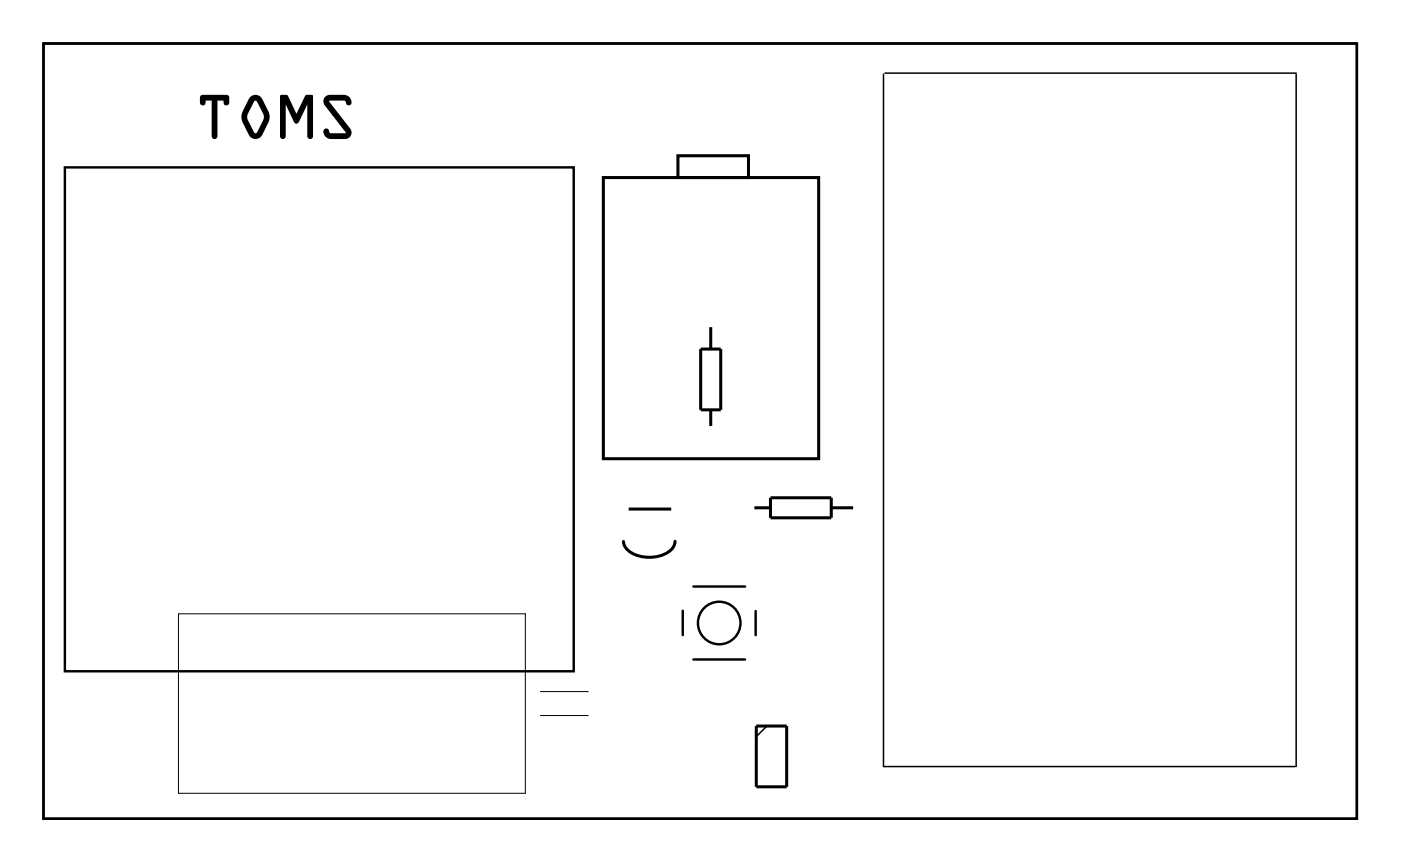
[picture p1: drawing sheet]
<svg xmlns="http://www.w3.org/2000/svg" width="117mm" height="72mm" viewBox="0 0 117 72" stroke-linecap="round" stroke-linejoin="round" font-family="sans-serif">
<g fill="none" stroke="#000" stroke-width=".2">
<path d="M3.6 3.6h109.8v64.8h-109.8zM5.4 14h42.6v42.1h-42.6zM57.1 51v2.1M58 49h4.3M58 55.1h4.3M63.2 51.1v2"/>
<circle cx="60.1" cy="52.1" r="1.78"/>
</g>
<g fill="#000">
<path d="M3.6 3.6h109.8v64.8h-109.8zM3.6 3.6v64.8h109.8v-64.8z"/>
<path d="M16.8 8l.2-.1h2l.2 .2v.5a.26 .26 0 0 1-.4 .2 .26 .26 0 0 1-.1-.4h-.5v3a.24 .24 0 0 1-.3 .2 .24 .24 0 0 1-.2-.2v-3h-.5a.27 .27 0 0 1-.1 .3 .27 .27 0 0 1-.3 0l-.1-.5zM16.8 8l-.1 .6 .2 .2 .2-.1 .1-.3h.5v3l.1 .2h.2l.2-.2v-3h.5v.3l.3 .1 .2-.2-.1-.5-.2-.2h-1.9zM20.9 8.1l.1-.1a.62 .62 0 0 1 .9 .3l.5 1a1.06 1.06 0 0 1 0 1l-.5 1a.63 .63 0 0 1-1.1 0l-.5-1-.1-.5 .1-.5zM20.9 8.1l-.6 1.2-.1 .5 .1 .5 .5 1 .2 .2a.61 .61 0 0 0 .7 0l.2-.2 .5-1 .1-.5-.1-.5-.5-1-.2-.3a.62 .62 0 0 0-.8 .1zM21.3 8.4l-.6 1.4 .5 1.3h.2h.1l.6-1.3-.6-1.3zM21.3 8.4l.2 .1 .6 1.3-.6 1.3h-.1h-.2l-.5-1.3zM23.4 8h.6l.8 1.5 .8-1.5h.5l.1 3.4-.1 .2h-.3l-.1-.2v-2.7l-.7 1.4a.24 .24 0 0 1-.4 .2l-.7-1.6v2.7l-.2 .2h-.2l-.1-.2zM23.4 8v3.4a.24 .24 0 0 0 .2 .2 .24 .24 0 0 0 .3-.2v-2.7l.7 1.5 .2 .1 .2-.1 .7-1.5v2.7l.1 .2 .3-.1 .1-.1v-3.4l-.2-.1-.4 .1-.8 1.5-.8-1.5zM27.2 8.1l.4-.2h1.1a.54 .54 0 0 1 .6 .3 .54 .54 0 0 1-.1 .6l-.2-.1-.1-.2-.2-.1-1.2 .1 1.8 2.2a.54 .54 0 0 1 0 .6 .54 .54 0 0 1-.4 .3h-1.4l-.4-.3v-.4l.2-.2 .1 .1 .2 .3h.1h1.2l-1.8-2.3-.1-.3zM27.2 8.1a.55 .55 0 0 0-.1 .7l1.8 2.3h-1.2l-.2-.2a.24 .24 0 0 0-.2-.2 .24 .24 0 0 0-.3 .3l.2 .4 .5 .2h1.4l.3-.3v-.2l-.1-.4-1.8-2.2 .1-.1h1.1l.2 .1 .1 .2 .2 .1 .2-.1-.1-.5-.2-.2-.4-.1h-1.1z"/>
<path d="M16.8 8l.2-.1h2l.2 .2v.5a.26 .26 0 0 1-.4 .2 .26 .26 0 0 1-.1-.4h-.5v3a.24 .24 0 0 1-.3 .2 .24 .24 0 0 1-.2-.2v-3h-.5a.26 .26 0 0 1-.1 .4 .26 .26 0 0 1-.4-.2zM20.9 8.1a.62 .62 0 0 1 1 .2l.6 1.1v.4v.3l-.6 1.2a.62 .62 0 0 1-1.1 0l-.5-1-.1-.5 .1-.5zM21.3 8.4l-.6 1.4 .5 1.3h.2h.1l.6-1.3-.6-1.3zM23.4 8h.6l.8 1.5 .8-1.5h.5l.1 3.4a.24 .24 0 0 1-.3 .2 .24 .24 0 0 1-.2-.2v-2.7l-.7 1.4a.24 .24 0 0 1-.2 .2 .24 .24 0 0 1-.3-.2l-.6-1.4v2.7a.24 .24 0 0 1-.3 .2 .24 .24 0 0 1-.2-.2zM27.2 8.1l.4-.2h1.1a.54 .54 0 0 1 .6 .3 .54 .54 0 0 1-.1 .6 .4 .4 0 0 1-.4-.4h-1.2l-.1 .1 1.8 2.2a.54 .54 0 0 1 0 .6 .54 .54 0 0 1-.4 .3h-1.2a.54 .54 0 0 1-.6-.2 .54 .54 0 0 1 .1-.6 .39 .39 0 0 1 .4 .3h1.3l-1.8-2.3a.55 .55 0 0 1 .1-.7z"/>
</g>
<path d="M50.4 14.8h18v23.5h-18zM56.7 13h5.9v1.8h-5.9zM58.6 29.2h1.7v5.1h-1.7zM59.4 27.3v1.9M59.4 34.3v1.3M52.6 42.5h3.5M56.4 45.2a1.38 1.38 0 0 1-1 1.2 2.99 2.99 0 0 1-3-.5l-.2-.3-.1-.3M63.1 42.4h1.3M64.4 41.6h5.1v1.7h-5.1zM69.5 42.4h1.8M63.2 60.7h2.6v5.1h-2.6z" fill="none" stroke="#000" stroke-width=".25"/>
<path d="M73.9 6.2v57.9M74 6.1h34.4M108.4 6.2v57.9M64.1 60.7l-.9 .9M73.9 64.1h34.4" fill="none" stroke="#000" stroke-width=".13"/>
<path d="M14.9 51.3h29v15h-29zM45.2 57.8h4M45.2 59.8h4" fill="none" stroke="#000" stroke-width=".08"/>
</svg>
